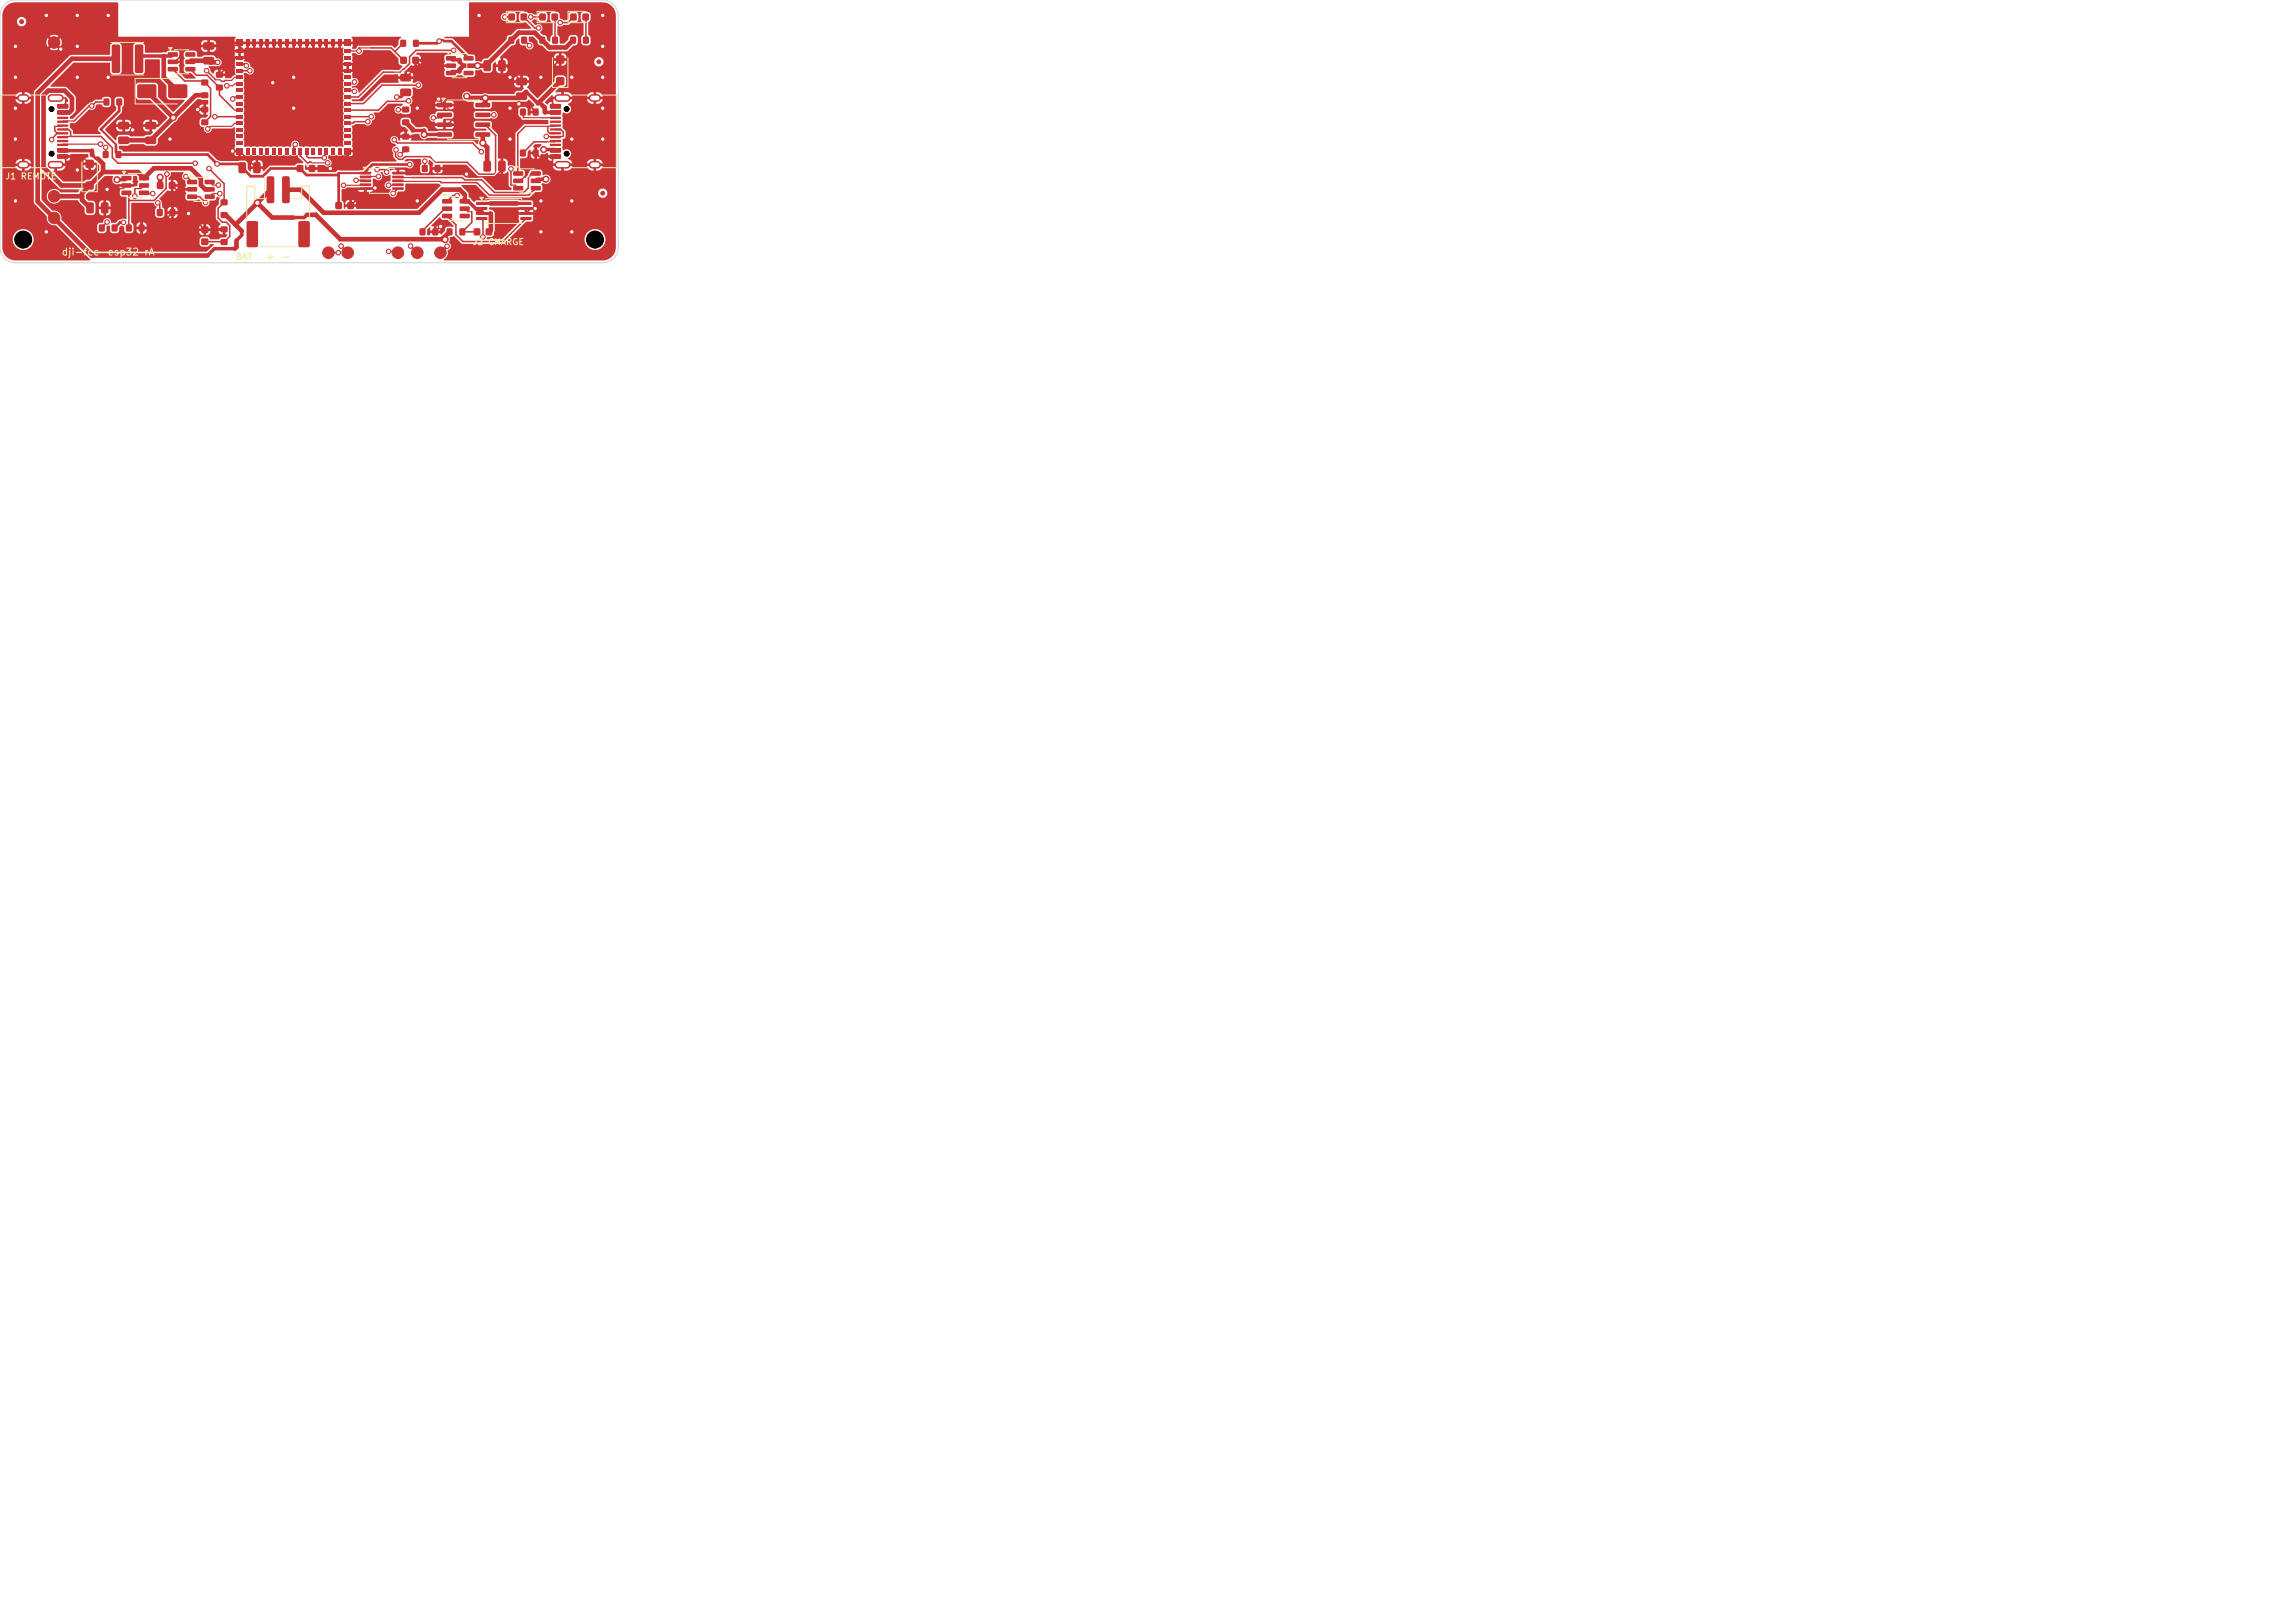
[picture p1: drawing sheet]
<svg xmlns="http://www.w3.org/2000/svg" width="297mm" height="210mm" viewBox="0 0 297 210" stroke-linecap="round" stroke-linejoin="round" font-family="sans-serif">
<defs><g id="words">
<text font-size="1" fill="#f2eda1" x="34.3" y="34">+ -</text>
<text font-size=".9" fill="#f2eda1" x="7.9" y="33.3">dji-fcc-esp32 rA</text>
<g font-size=".8" fill="#f2eda1">
<text x=".6" y="23.4">J1 REMOTE</text>
<text x="30.5" y="33.8">BAT</text>
<text x="61.1" y="31.9">J2 CHARGE</text>
</g>
</g></defs>
<g fill="#c83434">
<path d="M43.4 26.2l.2-.1 .6 .1 .1 .2-.1 .6-.2 .1-.6-.1v-.1z"/>
<path d="M45 26.2l.1-.1 .7 .1v.2v.6l-.2 .1-.6-.1-.1-.1z"/>
<path d="M57.8 29.6h.7v.8h-.7z"/>
<path d="M59.5 29.6h.7v.8h-.7z"/>
</g>
<circle cx="54" cy="32.7" r=".75" fill="#c83434" stroke="#c83434" stroke-width=".13"/>
<g fill="#c83434">
<path d="M24.2 23.3h1.2l.1 .1v.4l-.1 .1-1.1-.1-.1-.1z"/>
<path d="M24.2 24.2h1.2l.1 .2v.3l-.1 .1h-1.1l-.1-.1z"/>
<path d="M24.2 25.2h1.2l.1 .1v.4l-.1 .1-1.1-.1-.1-.1z"/>
<path d="M26.5 25.2h1.2l.1 .1v.4l-.1 .1-1.1-.1-.1-.1z"/>
<path d="M26.5 24.2h1.2l.1 .2v.3l-.1 .1h-1.1l-.1-.1z"/>
<path d="M26.5 23.3h1.2l.1 .1v.4l-.1 .1-1.1-.1-.1-.1z"/>
<path d="M26.1 12h.8v.7h-.8z"/>
<path d="M26.1 10.3h.8v.7h-.8z"/>
<path d="M34.6 22.9l.7-.1 .2 .2v3.1l-.2 .2h-.6l-.2-.2v-3z"/>
<path d="M36.6 22.9l.6-.1 .3 .2v3.1l-.2 .2h-.6l-.2-.2v-3z"/>
<path d="M32 28.7l1.1-.1 .3 .2v3l-.2 .2h-1.1l-.2-.2v-2.9z"/>
<path d="M38.7 28.7l1.1-.1 .3 .2v3l-.2 .2h-1l-.3-.2v-2.9z"/>
<path d="M26.1 15.5h.8v.7h-.8z"/>
<path d="M26.1 13.8h.8v.7h-.8z"/>
<path d="M16.3 29.1h.7v.8h-.7z"/>
<path d="M18 29.1h.7v.8h-.7z"/>
<path d="M28.6 27.5h.8v.7h-.8z"/>
<path d="M28.6 25.8h.8v.7h-.8z"/>
<path d="M69.8 1.8h.8v.8h-.8z"/>
<path d="M71.4 1.8h.8v.8h-.8z"/>
<path d="M13.3 19.6h.7v.8h-.7z"/>
<path d="M15 19.6h.7v.8h-.7z"/>
<path d="M12.8 29.1h.7v.8h-.7z"/>
<path d="M14.5 29.1h.7v.8h-.7z"/>
<path d="M57.7 7.3h1.2l.1 .1v.4l-.1 .1-1.1-.1-.1-.1z"/>
<path d="M57.7 8.2h1.2l.1 .2v.3l-.1 .1h-1.1l-.1-.1z"/>
<path d="M57.7 9.2h1.2l.1 .1v.4l-.1 .1-1.1-.1-.1-.1z"/>
<path d="M60 9.2h1.2l.1 .1v.4l-.2 .1-1-.1-.1-.1z"/>
<path d="M60 7.3h1.2l.1 .1v.4l-.2 .1-1-.1-.1-.1z"/>
</g>
<circle cx="7" cy="5.5" r=".75" fill="#c83434" stroke="#c83434" stroke-width=".13"/>
<g fill="#c83434">
<path d="M51.8 5.2h.7v.8h-.7z"/>
<path d="M53.5 5.2h.7v.8h-.7z"/>
<path d="M26.1 30.9l.1-.1 .7 .1 .1 .2-.1 .6h-.2h-.6l-.1-.2z"/>
<path d="M26.1 29.3h.1h.7l.1 .2-.1 .6-.2 .1-.6-.1-.1-.1z"/>
</g>
<circle cx="77.5" cy="8" r=".25" fill="#c83434" stroke="#c83434" stroke-width=".13"/>
<g fill="#c83434">
<path d="M15.3 17.7h.2h1.1l.1 .2v.6l-.2 .2-1.1-.1-.1-.2z"/>
<path d="M15.3 15.8h.2h1.1l.1 .2v.6l-.2 .2-1.1-.1-.1-.2z"/>
</g>
<g fill="#c83434" stroke="#c83434" stroke-width=".13">
<circle cx="78" cy="25" r=".25"/>
<circle cx="7" cy="28.2" r=".75"/>
</g>
<g fill="#c83434">
<path d="M28 11h.8v.7h-.8z"/>
<path d="M28 9.3h.8v.7h-.8z"/>
<path d="M7.4 13.5h1.3l.1 .1v.4l-.1 .1-1.2-.1-.1-.1z"/>
<path d="M7.4 14.3h1.3l.1 .1v.4l-.1 .1-1.2-.1-.1-.1z"/>
<path d="M7.4 15.6h1.4v.2v.1h-1.3z"/>
<path d="M7.4 16.6h1.4v.2v.1h-1.3z"/>
<path d="M7.4 17.1h1.4v.2v.1h-1.3z"/>
<path d="M7.4 18.1h1.4v.2v.1h-1.3z"/>
<path d="M7.4 19.2h1.3l.1 .1v.4l-.1 .1-1.2-.1-.1-.1z"/>
<path d="M7.4 20h1.3l.1 .1v.4l-.1 .1-1.2-.1-.1-.1z"/>
<path d="M7.4 18.6h1.4v.2v.1h-1.3z"/>
<path d="M7.4 17.6h1.4v.2v.1h-1.3z"/>
<path d="M7.4 16.1h1.4v.2v.1h-1.3z"/>
<path d="M7.4 15.1h1.4v.2v.1h-1.3z"/>
</g>
<path d="M2.7 12.7h.6M6.7 12.7h1M2.7 21.3h.6M6.7 21.3h1" fill="none" stroke="#c83434" stroke-width="1"/>
<g fill="#c83434">
<path d="M73.8 1.8h.8v.8h-.8z"/>
<path d="M75.4 1.8h.8v.8h-.8z"/>
<path d="M13.4 12.8h.7v.8h-.7z"/>
<path d="M15.1 12.8h.7v.8h-.7z"/>
<path d="M52.1 19h.8v.7h-.8z"/>
<path d="M52.1 17.3h.8v.7h-.8z"/>
<path d="M14.5 5.8h.8l.2 .1 .1 3.3-.2 .2-.7 .1-.2-.2v-3.3z"/>
<path d="M17.5 5.8h.8l.2 .1v3.3l-.1 .2-.7 .1-.2-.2-.1-3.3z"/>
<path d="M51.8 7.4l.2-.1 .6 .1 .1 .2-.1 .6-.2 .1-.6-.1v-.1z"/>
<path d="M53.4 7.4l.2-.1 .6 .1v.2v.6l-.2 .1-.6-.1-.1-.1z"/>
<path d="M62.6 7.8h.7l.2 .1 .1 1.1-.2 .2h-.6l-.2-.1-.1-1.1z"/>
<path d="M64.5 7.8h.7l.2 .1v1.1l-.1 .2h-.6l-.2-.1-.1-1.1z"/>
<path d="M54.3 29.6h.7v.8h-.7z"/>
<path d="M56 29.6h.7v.8h-.7z"/>
</g>
<circle cx="45" cy="32.7" r=".75" fill="#c83434" stroke="#c83434" stroke-width=".13"/>
<g fill="#c83434">
<path d="M20.3 27.1h.7v.8h-.7z"/>
<path d="M22 27.1h.7v.8h-.7z"/>
<path d="M21.7 6.8h1.2l.1 .1v.4l-.1 .1-1.1-.1-.1-.1z"/>
<path d="M21.7 7.7h1.2l.1 .2v.3l-.1 .1h-1.1l-.1-.1z"/>
<path d="M21.7 8.7h1.2l.1 .1v.4l-.1 .1-1.1-.1-.1-.1z"/>
<path d="M24 8.7h1.2l.1 .1v.4l-.1 .1-1.1-.1-.1-.1z"/>
<path d="M24 7.7h1.2l.1 .2v.3l-.1 .1h-1.1l-.1-.1z"/>
<path d="M24 6.8h1.2l.1 .1v.4l-.1 .1-1.1-.1-.1-.1z"/>
<path d="M61.6 26.2l1.4-.1 .1 .4h-1.4z"/>
<path d="M61.6 26.8h1.4l.1 .3-1.4 .1z"/>
<path d="M61.6 27.5l1.4-.1 .1 .4h-1.4z"/>
<path d="M61.6 28.1h1.4l.1 .3-1.4 .1z"/>
<path d="M67.4 28.1h1.3l.1 .3-1.4 .1z"/>
<path d="M67.4 27.5l1.3-.1 .1 .4h-1.4z"/>
<path d="M67.4 26.8h1.3l.1 .3-1.4 .1z"/>
<path d="M67.4 26.2l1.3-.1 .1 .4h-1.4z"/>
<path d="M57.2 25.8h1.2l.1 .1v.4l-.1 .1-1.1-.1-.1-.1z"/>
<path d="M57.2 26.7h1.2l.1 .2v.3l-.1 .1h-1.1l-.1-.1z"/>
<path d="M57.2 27.7h1.2l.1 .1v.4l-.1 .1-1.1-.1-.1-.1z"/>
<path d="M59.5 27.7h1.2l.1 .1v.4l-.2 .1-1-.1-.1-.1z"/>
<path d="M59.5 26.7h1.2l.1 .2v.3l-.2 .1h-1l-.1-.1z"/>
<path d="M59.5 25.8h1.2l.1 .1v.4l-.2 .1-1-.1-.1-.1z"/>
<path d="M17.8 11l.2-.1h2l.2 .1v.2v1.4l-.2 .1h-2l-.2-.1-.1-.1z"/>
<path d="M21.8 11l.2-.1h2l.2 .1v.2v1.4l-.2 .1h-2l-.2-.1-.1-.1z"/>
</g>
<g fill="#c83434" stroke="#c83434" stroke-width=".13">
<circle cx="51.5" cy="32.7" r=".75"/>
<circle cx="57" cy="32.7" r=".75"/>
</g>
<g fill="#c83434">
<path d="M61.3 29.6l.2-.1 .6 .1 .1 .2-.1 .6-.2 .1-.6-.1v-.1z"/>
<path d="M62.9 29.6l.1-.1 .7 .1v.2v.6l-.2 .1-.6-.1-.1-.1z"/>
<path d="M54.6 21.4h.7v.8h-.7z"/>
<path d="M56.3 21.4h.7v.8h-.7z"/>
<path d="M30.9 21h.7l.2 .1v1.1l-.1 .2h-.6l-.2-.1-.1-1.1z"/>
<path d="M32.8 21h.7l.2 .1v1.1l-.1 .2h-.6l-.2-.1v-1.1z"/>
<path d="M66.4 22.2h1.2l.1 .1v.4l-.1 .1-1.1-.1-.1-.1z"/>
<path d="M66.4 23.1h1.2l.1 .2v.3l-.1 .1h-1.1l-.1-.1z"/>
<path d="M66.4 24.1h1.2l.1 .1v.4l-.1 .1-1.1-.1-.1-.1z"/>
<path d="M68.7 24.1h1.2l.1 .1v.4l-.2 .1-1-.1-.1-.1z"/>
<path d="M68.7 23.1h1.2l.1 .2v.3l-.2 .1h-1l-.1-.1z"/>
<path d="M68.7 22.2h1.2l.1 .1v.4l-.2 .1-1-.1-.1-.1z"/>
<path d="M71.2 20h1.3l.1 .1v.4l-.1 .1-1.2-.1-.1-.1z"/>
<path d="M71.2 19.2h1.3l.1 .1v.4l-.1 .1-1.2-.1-.1-.1z"/>
<path d="M71.2 18.1h1.3l.1 .2-.1 .1h-1.3z"/>
<path d="M71.2 17.1h1.3l.1 .2-.1 .1h-1.3z"/>
<path d="M71.2 16.6h1.3l.1 .2-.1 .1h-1.3z"/>
<path d="M71.2 15.6h1.3l.1 .2-.1 .1h-1.3z"/>
<path d="M71.2 14.3h1.3l.1 .1v.4l-.1 .1-1.2-.1-.1-.1z"/>
<path d="M71.2 13.5h1.3l.1 .1v.4l-.1 .1-1.2-.1-.1-.1z"/>
<path d="M71.2 15.1h1.3l.1 .2-.1 .1h-1.3z"/>
<path d="M71.2 16.1h1.3l.1 .2-.1 .1h-1.3z"/>
<path d="M71.2 17.6h1.3l.1 .2-.1 .1h-1.3z"/>
<path d="M71.2 18.6h1.3l.1 .2-.1 .1h-1.3z"/>
</g>
<path d="M72.3 12.7h1M76.7 12.7h.6M72.3 21.3h1M76.7 21.3h.6" fill="none" stroke="#c83434" stroke-width="1"/>
<g fill="#c83434">
<path d="M56.6 13.3h1.8l.1 .1v.4l-.1 .1h-1.8l-.1-.2z"/>
<path d="M56.6 14.6h1.8l.1 .1v.4l-.1 .1h-1.8l-.1-.2z"/>
<path d="M56.6 15.9l1.8-.1 .1 .2v.3l-.1 .1h-1.8l-.1-.1z"/>
<path d="M56.6 17.1h1.8l.1 .2v.3l-.1 .1h-1.8l-.1-.1z"/>
<path d="M61.5 17.1h1.9v.2v.3l-.1 .1h-1.7l-.1-.1z"/>
<path d="M61.5 15.9l1.9-.1v.2v.3l-.1 .1h-1.7l-.1-.1z"/>
<path d="M61.5 14.6h1.9v.1v.4l-.1 .1h-1.7l-.1-.2z"/>
<path d="M61.5 13.3h1.9v.1v.4l-.1 .1h-1.7l-.1-.2z"/>
<path d="M58.8 13.9h2.4v3.3h-2.4z"/>
<path d="M18.8 17.7h.2h1.1l.1 .2v.6l-.2 .2-1.1-.1-.1-.2z"/>
<path d="M18.8 15.8h.2h1.1l.1 .2v.6l-.2 .2-1.1-.1-.1-.2z"/>
<path d="M11.1 23.5h.2h.8v.2v.8l-.2 .1-.8-.1-.1-.2z"/>
<path d="M11.1 20.7h.2h.8v.2v.8l-.2 .1-.8-.1-.1-.2z"/>
<path d="M20.3 23.6l.2-.1 .6 .1 .1 .2-.1 .6-.2 .1-.6-.1v-.1z"/>
<path d="M21.9 23.6l.2-.1 .6 .1v.2v.6l-.2 .1-.6-.1-.1-.1z"/>
<path d="M66.8 12h.2h1.1l.1 .2v.6l-.2 .2-1.1-.1-.1-.2z"/>
<path d="M66.8 10.1h.2h1.1l.1 .2v.6l-.2 .2-1.1-.1-.1-.2z"/>
<path d="M62.6 20.8h.7l.2 .1 .1 1.1-.2 .2h-.6l-.2-.1-.1-1.1z"/>
<path d="M64.5 20.8h.7l.2 .1v1.1l-.1 .2h-.6l-.2-.1-.1-1.1z"/>
<path d="M11.2 26.2h.7l.2 .1v1.1l-.1 .2h-.6l-.2-.1-.1-1.1z"/>
<path d="M13.1 26.2h.7l.2 .1v1.1l-.1 .2h-.6l-.2-.1v-1.1z"/>
<path d="M52.1 15.5h.8v.7h-.8z"/>
<path d="M52.1 13.8h.8v.7h-.8z"/>
<path d="M65.8 4.8h.7v.8h-.7z"/>
<path d="M67.5 4.8h.7v.8h-.7z"/>
</g>
<circle cx="7" cy="25.4" r=".75" fill="#c83434" stroke="#c83434" stroke-width=".13"/>
<g fill="#c83434">
<path d="M65.8 1.8h.8v.8h-.8z"/>
<path d="M67.4 1.8h.8v.8h-.8z"/>
<path d="M28.6 31h.8v.7h-.8z"/>
<path d="M28.6 29.3h.8v.7h-.8z"/>
<path d="M30.6 6.4h.8v.4h-.8z"/>
<path d="M30.6 7.3h.8v.4h-.8z"/>
<path d="M30.6 8.1h.8v.4h-.8z"/>
<path d="M30.6 9h.8v.4h-.8z"/>
<path d="M30.6 9.8h.8v.4h-.8z"/>
<path d="M30.6 10.7h.8v.4h-.8z"/>
<path d="M30.6 11.5h.8v.4h-.8z"/>
<path d="M30.6 12.4h.8v.4h-.8z"/>
<path d="M30.6 13.2h.8v.4h-.8z"/>
<path d="M30.6 14.1h.8v.4h-.8z"/>
<path d="M30.6 14.9h.8v.4h-.8z"/>
<path d="M30.6 15.8h.8v.4h-.8z"/>
<path d="M30.6 16.6h.8v.4h-.8z"/>
<path d="M30.6 17.5h.8v.4h-.8z"/>
<path d="M30.6 18.3h.8v.4h-.8z"/>
<path d="M31.8 19.2h.4v.8h-.4z"/>
<path d="M32.7 19.2h.4v.8h-.4z"/>
<path d="M33.5 19.2h.4v.8h-.4z"/>
<path d="M34.4 19.2h.4v.8h-.4z"/>
<path d="M35.3 19.2h.3v.8h-.3z"/>
<path d="M36.1 19.2h.4v.8h-.4z"/>
<path d="M36.9 19.2h.4v.8h-.4z"/>
<path d="M37.8 19.2h.4v.8h-.4z"/>
<path d="M38.6 19.2h.4v.8h-.4z"/>
<path d="M39.5 19.2h.4v.8h-.4z"/>
<path d="M40.4 19.2h.3v.8h-.3z"/>
<path d="M41.2 19.2h.4v.8h-.4z"/>
<path d="M42 19.2h.4v.8h-.4z"/>
<path d="M42.9 19.2h.4v.8h-.4z"/>
<path d="M43.8 19.2h.4v.8h-.4z"/>
<path d="M44.6 18.3h.8v.4h-.8z"/>
<path d="M44.6 17.5h.8v.4h-.8z"/>
<path d="M44.6 16.6h.8v.4h-.8z"/>
<path d="M44.6 15.8h.8v.4h-.8z"/>
<path d="M44.6 14.9h.8v.4h-.8z"/>
<path d="M44.6 14.1h.8v.4h-.8z"/>
<path d="M44.6 13.2h.8v.4h-.8z"/>
<path d="M44.6 12.4h.8v.4h-.8z"/>
<path d="M44.6 11.5h.8v.4h-.8z"/>
<path d="M44.6 10.7h.8v.4h-.8z"/>
<path d="M44.6 9.8h.8v.4h-.8z"/>
<path d="M44.6 9h.8v.4h-.8z"/>
<path d="M44.6 8.1h.8v.4h-.8z"/>
<path d="M44.6 7.3h.8v.4h-.8z"/>
<path d="M44.6 6.4h.8v.4h-.8z"/>
<path d="M43.8 5.2h.4v.8h-.4z"/>
<path d="M42.9 5.2h.4v.8h-.4z"/>
<path d="M42 5.2h.4v.8h-.4z"/>
<path d="M41.2 5.2h.4v.8h-.4z"/>
<path d="M40.4 5.2h.3v.8h-.3z"/>
<path d="M39.5 5.2h.4v.8h-.4z"/>
<path d="M38.6 5.2h.4v.8h-.4z"/>
<path d="M37.8 5.2h.4v.8h-.4z"/>
<path d="M36.9 5.2h.4v.8h-.4z"/>
<path d="M36.1 5.2h.4v.8h-.4z"/>
<path d="M35.3 5.2h.3v.8h-.3z"/>
<path d="M34.4 5.2h.4v.8h-.4z"/>
<path d="M33.5 5.2h.4v.8h-.4z"/>
<path d="M32.7 5.2h.4v.8h-.4z"/>
<path d="M31.8 5.2h.4v.8h-.4z"/>
<path d="M35.7 10.7l.4-.4h.8v1.2h-1.2z"/>
<path d="M35.7 12h1.2v1.2h-1.2z"/>
<path d="M35.7 13.6h1.2v1.2h-1.2z"/>
<path d="M37.4 10.3h1.2v1.2h-1.2z"/>
<path d="M37.4 12h1.2v1.2h-1.2z"/>
<path d="M37.4 13.6h1.2v1.2h-1.2z"/>
<path d="M39 10.3h1.3v1.2h-1.3z"/>
<path d="M39 12h1.3v1.2h-1.3z"/>
<path d="M39 13.6h1.3v1.2h-1.3z"/>
<path d="M30.6 5.2h.8v.8h-.8z"/>
<path d="M30.6 19.2h.8v.8h-.8z"/>
<path d="M44.6 19.2h.8v.8h-.8z"/>
<path d="M44.6 5.2h.8v.8h-.8z"/>
<path d="M67.3 19.4h.7v.8h-.7z"/>
<path d="M69 19.4h.7v.8h-.7z"/>
<path d="M46.6 22.3l1.4-.1v.3v.1h-1.4l-.1-.1z"/>
<path d="M46.6 22.8l1.4-.1v.3v.1h-1.4l-.1-.1z"/>
<path d="M46.6 23.3l1.4-.1v.3v.1h-1.4l-.1-.1z"/>
<path d="M46.6 23.8l1.4-.1v.3v.1h-1.4l-.1-.1z"/>
<path d="M46.6 24.3l1.4-.1v.3v.1h-1.4l-.1-.1z"/>
<path d="M50.8 24.3l1.4-.1v.3v.1h-1.4l-.1-.1z"/>
<path d="M50.8 23.8l1.4-.1v.3v.1h-1.4l-.1-.1z"/>
<path d="M50.8 23.3l1.4-.1v.3v.1h-1.4l-.1-.1z"/>
<path d="M50.8 22.8l1.4-.1v.3v.1h-1.4l-.1-.1z"/>
<path d="M50.8 22.3l1.4-.1v.3v.1h-1.4l-.1-.1z"/>
<path d="M69.8 4.8h.7v.8h-.7z"/>
<path d="M71.5 4.8h.7v.8h-.7z"/>
</g>
<circle cx="42.5" cy="32.7" r=".75" fill="#c83434" stroke="#c83434" stroke-width=".13"/>
<g fill="#c83434">
<path d="M15.7 22.8h1.2l.1 .1v.4l-.1 .1-1.1-.1-.1-.1z"/>
<path d="M15.7 23.7h1.2l.1 .2v.3l-.1 .1h-1.1l-.1-.1z"/>
<path d="M15.7 24.7h1.2l.1 .1v.4l-.1 .1-1.1-.1-.1-.1z"/>
<path d="M18 24.7h1.2l.1 .1v.4l-.2 .1-1-.1-.1-.1z"/>
<path d="M18 23.7h1.2l.1 .2v.3l-.2 .1h-1l-.1-.1z"/>
<path d="M18 22.8h1.2l.1 .1v.4l-.2 .1-1-.1-.1-.1z"/>
<path d="M67.3 14.1h.7v.8h-.7z"/>
<path d="M69 14.1h.7v.8h-.7z"/>
<path d="M73.8 4.8h.7v.8h-.7z"/>
<path d="M75.5 4.8h.7v.8h-.7z"/>
<path d="M51.8 11.5h.2h1.1l.1 .2v.6l-.2 .2-1.1-.1-.1-.2z"/>
<path d="M51.8 9.6h.2h1.1l.1 .2v.6l-.2 .2-1.1-.1-.1-.2z"/>
<path d="M72 10h.2h.8v.2v.8l-.2 .1-.8-.1-.1-.2z"/>
<path d="M72 7.2h.2h.8v.2v.8l-.2 .1-.8-.1-.1-.2z"/>
<path d="M38.4 21.4l.2-.1 .6 .1 .1 .2-.1 .6-.2 .1-.6-.1v-.1z"/>
<path d="M40 21.4l.2-.1 .6 .1v.2v.6l-.2 .1-.6-.1-.1-.1z"/>
<path d="M26.3 7.4h.2h1.1l.1 .2v.6l-.2 .2-1.1-.1-.1-.2z"/>
<path d="M26.3 5.5h.2h1.1l.1 .2v.6l-.2 .2-1.1-.1-.1-.2z"/>
</g>
<g fill="#c83434" stroke="#c83434" stroke-width=".13">
<circle cx="2.8" cy="2.8" r=".25"/>
<circle cx="51.3" cy="12.6" r=".3"/>
<circle cx="31.9" cy="8.5" r=".3"/>
<circle cx="16" cy="28.8" r=".3"/>
<circle cx="28.1" cy="21.2" r=".3"/>
<circle cx="57.9" cy="31.9" r=".3"/>
<circle cx="56.8" cy="5.3" r=".3"/>
<circle cx="53" cy="21.3" r=".3"/>
<circle cx="70" cy="30" r=".3"/>
<circle cx="66" cy="10" r=".3"/>
<circle cx="48.5" cy="24.3" r=".3"/>
<circle cx="6" cy="2" r=".3"/>
<circle cx="70" cy="26" r=".3"/>
<circle cx="17.2" cy="16.8" r=".3"/>
<circle cx="42.8" cy="21.8" r=".3"/>
<circle cx="22" cy="18" r=".3"/>
<circle cx="30.1" cy="19.6" r=".3"/>
<circle cx="56.7" cy="12.8" r=".3"/>
<circle cx="78" cy="14" r=".3"/>
<circle cx="66" cy="18" r=".3"/>
<circle cx="2" cy="10" r=".3"/>
<circle cx="2" cy="18" r=".3"/>
<circle cx="24.4" cy="27.6" r=".3"/>
<circle cx="10" cy="6" r=".3"/>
<circle cx="74" cy="18" r=".3"/>
<circle cx="60.4" cy="22.5" r=".3"/>
<circle cx="35.3" cy="10.7" r=".3"/>
<circle cx="10" cy="2" r=".3"/>
<circle cx="67.1" cy="13.4" r=".3"/>
<circle cx="78" cy="2" r=".3"/>
<circle cx="69.3" cy="27" r=".3"/>
<circle cx="6" cy="30" r=".3"/>
<circle cx="14" cy="2" r=".3"/>
<circle cx="25.6" cy="14.2" r=".3"/>
<circle cx="14" cy="10" r=".3"/>
<circle cx="2" cy="26" r=".3"/>
<circle cx="2" cy="6" r=".3"/>
<circle cx="10" cy="22" r=".3"/>
<circle cx="62" cy="2" r=".3"/>
<circle cx="66" cy="14" r=".3"/>
<circle cx="57" cy="29.3" r=".3"/>
<circle cx="7.9" cy="6.4" r=".3"/>
<circle cx="38" cy="10" r=".3"/>
<circle cx="13.9" cy="24.5" r=".3"/>
<circle cx="10" cy="10" r=".3"/>
<circle cx="2" cy="14" r=".3"/>
<circle cx="74" cy="10" r=".3"/>
<circle cx="54" cy="26" r=".3"/>
<circle cx="54" cy="14" r=".3"/>
<circle cx="38" cy="14" r=".3"/>
<circle cx="74" cy="30" r=".3"/>
<circle cx="74" cy="26" r=".3"/>
<circle cx="78" cy="10" r=".3"/>
<circle cx="78" cy="18" r=".3"/>
<circle cx="70" cy="10" r=".3"/>
<circle cx="78" cy="6" r=".3"/>
<circle cx="28.2" cy="8.1" r=".3"/>
<circle cx="62.5" cy="18.5" r=".4"/>
<circle cx="33.3" cy="26.2" r=".4"/>
<circle cx="61.8" cy="8.5" r=".4"/>
<circle cx="57.6" cy="31" r=".4"/>
<circle cx="53.1" cy="31.8" r=".3"/>
<circle cx="45.9" cy="10.6" r=".3"/>
<circle cx="24.1" cy="22.8" r=".3"/>
<circle cx="25.3" cy="21.1" r=".3"/>
<circle cx="26.6" cy="26.2" r=".3"/>
<circle cx="6.7" cy="18.1" r=".3"/>
<circle cx="50.9" cy="25" r=".3"/>
<circle cx="28.5" cy="25.1" r=".3"/>
<circle cx="50.3" cy="24" r=".3"/>
<circle cx="28.3" cy="24" r=".3"/>
<circle cx="15.1" cy="23.2" r=".4"/>
<circle cx="22.4" cy="15.2" r=".4"/>
<circle cx="20.7" cy="22.9" r=".4"/>
<circle cx="27.8" cy="15.1" r=".3"/>
<circle cx="21.6" cy="22.5" r=".3"/>
<circle cx="27" cy="21.8" r=".3"/>
<circle cx="30.1" cy="12.8" r=".3"/>
<circle cx="68.7" cy="2.2" r=".3"/>
<circle cx="54.1" cy="11" r=".3"/>
<circle cx="29.4" cy="11.1" r=".3"/>
<circle cx="13.7" cy="19.1" r=".3"/>
<circle cx="13" cy="18.7" r=".3"/>
<circle cx="19.8" cy="25" r=".3"/>
<circle cx="13.9" cy="28.7" r=".3"/>
<circle cx="26.9" cy="16.7" r=".3"/>
<circle cx="46.5" cy="6.6" r=".3"/>
<circle cx="43.8" cy="32.7" r=".3"/>
<circle cx="26.7" cy="9.1" r=".3"/>
<circle cx="11.9" cy="13.7" r=".3"/>
<circle cx="52.9" cy="13" r=".3"/>
<circle cx="72.5" cy="2.9" r=".3"/>
<circle cx="51.5" cy="14.2" r=".3"/>
<circle cx="42" cy="20.4" r=".3"/>
<circle cx="49" cy="22.8" r=".3"/>
<circle cx="51.8" cy="20" r=".3"/>
<circle cx="32.3" cy="9.2" r=".3"/>
<circle cx="44.1" cy="31.8" r=".3"/>
<circle cx="17.4" cy="25.4" r=".3"/>
<circle cx="20.4" cy="26.2" r=".3"/>
<circle cx="62.5" cy="30.7" r=".3"/>
<circle cx="59.2" cy="25.3" r=".3"/>
<circle cx="50" cy="22.3" r=".3"/>
<circle cx="45.9" cy="11.8" r=".3"/>
<circle cx="48.8" cy="21.9" r=".3"/>
<circle cx="50.3" cy="32.5" r=".3"/>
<circle cx="56.1" cy="15.2" r=".3"/>
<circle cx="55" cy="20.9" r=".3"/>
<circle cx="70.7" cy="17.7" r=".3"/>
<circle cx="66.1" cy="21.9" r=".3"/>
<circle cx="70.4" cy="19.4" r=".4"/>
<circle cx="60.4" cy="12.4" r=".4"/>
<circle cx="70.6" cy="23.2" r=".4"/>
<circle cx="62.8" cy="12.7" r=".4"/>
<circle cx="54.9" cy="17.4" r=".4"/>
<circle cx="47.6" cy="15.7" r=".3"/>
<circle cx="51.3" cy="19.4" r=".3"/>
<circle cx="62.3" cy="19.6" r=".3"/>
<circle cx="63.9" cy="14.9" r=".3"/>
<circle cx="51" cy="18.1" r=".3"/>
<circle cx="48" cy="15.1" r=".3"/>
<circle cx="68.5" cy="5.9" r=".3"/>
<circle cx="69.7" cy="3.6" r=".3"/>
<circle cx="58.7" cy="6.5" r=".3"/>
<circle cx="65.3" cy="2.2" r=".3"/>
<circle cx="44.5" cy="24" r=".3"/>
<circle cx="38.2" cy="18.7" r=".3"/>
<circle cx="42.4" cy="21.1" r=".3"/>
<circle cx="46.1" cy="23.3" r=".3"/>
</g>
<path d="M15 18.8v.9l.3 .3h11.6l1.2 1.2h2.8l1.6 1.6h1.5l1-1h3.8l.9 .8h4.1M15.4 13.2v1.2l-2.4 2.3M52.5 12l-.6 .6h-.6M57 5.2l-.4 .4h-2.8M57.5 5.3h.9l2.2 2.3M16 28.8h-.5l-.7 .7M43.8 22.4v4.2M53 21.3h-4.8l-.9 .9M57.8 31.9l-.8 .8M57.8 31.9h.1" fill="none" stroke="#c83434" stroke-width=".35"/>
<path d="M13 16.7l2 2v.1M31 8.3h.7l.2 .2M57 5.2h.3l.2 .1M47.3 22.2v.2h-3.5" fill="none" stroke="#c83434" stroke-width=".26"/>
<g fill="none" stroke="#c83434" stroke-width=".2">
<path d="M7 5.5l.9 .9M7.1 16.3v.6l.3 .4M7.2 12.7h1.3v.7l-.4 .4M7.4 17.3l-.7 .8M7.4 17.3h.7M8.1 16.8h.8l.2 .2v.7h4l1.4 1.4v1.3l.8 .7h10M13.7 19.1v.9M13.8 13.2h-1.4l-.5 .5h-.4l-1.9 2M16 16.3h3.5M17.2 16.3v.5M22.4 9l1.5 1.5h2.4l1 .9v3.7l-.8 .7M24.6 9l.8 .7h1.4l1.6 1.6"/>
<path d="M25.6 14.2h.9M26.7 9.1l1.2 1.2M27.2 16.3l-.3 .4M27.8 15.1h3.2M27.9 10.3h.1M28.4 11.3h.1M28.4 11.3v1l1.7 1.7M29.1 10.4l-.1 .1h-.3M30.1 19.6h.9l2.1 2.1h.1M30.3 15.1h.1M31 5.9l-6.5 .1-1.2 1.1v.2l-.7 .7h-.2M31 9.2h1.3"/>
<path d="M31 6.6h.7M31.7 6.6v.9h-1.4v.2l-1.9 2M36.3 12.6h3.3M36.3 10.9v3.3h3.3M38.2 18.7l-.2 .2v.7M38.8 19.6v.6l1 .9M39.6 9.5v1.4h-4.1l-.2-.2M39.7 19.6v.6l.2 .2h2.1M42.2 5.6v1.4l2.2 2.2M45 5.6h-14v.6h.3l.4 .4M45 8.3h.7v.9h-.7M45 15.1h3"/>
<path d="M45 11.7h.7l.2 .1M46.5 6.2v.4M47.6 15.7h-1.7l-.2 .3h-.7M48 6.2h2.6l1.6 1.6M50.9 9.3h-1.3l-3.2 3.3h-1.4M51 18.1l.4 .4h9.8l1.1 1.1M51.3 19.4l-.1 .8 .4 .4h.5l.3-.3h3.2l.2 .2M52.2 5.6l-1.1 1.1M52.5 17.7l-.1-.2h-4.7l-2 2.1h-.7v.6h-.7l-1.5 1.6M52.5 14.2h-1M52.5 19.3l-.7 .7M52.9 13l-.1 .1h-2.7l-1.1 1.2h-4"/>
<path d="M53.8 7.8l.7 .7h3.9M54.1 11h-4.7l-2.4 2.4h-1.4M54.3 8.3l-1.8 1.8h1.5l3.5 3.5M57.5 14.9l-.4 .3h-1M58.7 6.5h-4.9l-.8 .9v.8l-.7 .7h-.1M60 14.3v1.2h-1.5l-.6 .6h-.4M62.5 16.1h.3l1.3 1.4v4.6M62.5 14.9h1.4M65.3 2.2h.9M65.4 8.5l2.1 2.1h-8.5l-2.3 2.2M67.3 13.3l-.2 .1M67.7 14.5v.7"/>
<path d="M67.8 2.2l1.4 1.4h.5M67.8 5.2l.7 .7M68 16.3l-1 1 .1 5.2M68.7 2.2h1.5M68.9 14l.4 .5M69.3 19.8l.5 .5h2.1l-.4 .3v.7M70.8 18.3h-1.7l-1.4 1.5M70.9 16.3v.7l.2 .3h.8M71.8 2.2v3M71.9 16.8h.7l.3 .3v.6M72.5 7.7l-.8 .8h-6.8M72.8 12.7h-1.3v.7l.4 .4"/>
<path d="M74.2 2.2l-.7 .7h-1M75.8 2.2v3M11.6 21.2l-.9-.9h-2.6l.4 .3v.7h-1.3M13.9 28.7l-.7 .8M14 24.4l-.5 .4v2.1M16.4 25l.3 .3v4.2M17.5 24.4l-.1 .1v.9M18.6 25h.1h1.1M20.4 26.2l.3 .3v1M21.6 22.5l-.1 .1v1.8l-1.6 1.5h-3.2M22.3 24l.6 .6M22.3 27.5l-2 2h-2"/>
<path d="M22.3 27.5l.2 .1h1.9M24.1 22.8l.8 .8M24.1 22.8h.1M24.4 27.6h.1M24.4 27.6l2.1 2.1h2.5M24.9 24.5h-1.9l-.7 .7v2.3M24.9 25.5h.9l.8 .7M27 21.8l2 2v2.4l-.8 .7v1.3l.6 .6h.5l.4 .4v1.4l-.7 .7h-2.5M40.2 20.9l-.1 .1M40.4 21.8h2.4M42.5 32.7h1.3M42.8 21.8h.1"/>
<path d="M44.1 31.8l.9 .9M47.3 24.4v.3l-1.9 1.9M48.8 21.9h.9l.3 .4M50.3 32.5h.1M50.3 32.5h1l.2 .2M51.5 22.4h1.7l.2 .1h7M51.5 24.4l-.6 .6M53.1 31.8l.9 .9M53.3 23h6.5l.3 .3h2.3l1.6 1.6h3.8l.6-.6v-1.3M55 20.9v.9M56.6 21.8v.7M56.7 21h3.8l1.5 1.5h1.9"/>
<path d="M56.9 23.5l.2 .1h4.6l1.6 1.7h5.1l.9-.9M57 29.3l-.7 .7M57.9 27h-.3l-2.9 2.9v.1M57.9 28l1.1 1.1v1.3l.9 .9h5.2l3-3M59.2 25.3h-.6l-.7 .8M60.4 22.5h.1M61.1 27.4v1.4l-1.3 1.2h1.9M62.3 28.3l.2 .1v2.3M64.9 21.5v.5l-.8 .9h-3.4l-.3-.4M66.1 21.9v2.1M68.1 27v.6l.6-.6h.6M69.3 22.5h-.5l-.2 .1"/>
<path d="M72.8 21.3h-3.6l-1 1v.3l-.8 .8h-.3"/>
</g>
<g fill="none" stroke="#c83434" stroke-width=".15">
<path d="M8.1 16.3h-.1h-.9M9.1 17.7h-.9l-.1 .1M9.6 15.7h-1.4l-.1 .1M13 18.7h-4.8l-.1 .1M27.9 10.3h.6l.2 .2M30.1 14l.3 .3h.6M31 10h-.6l-.4 .4h-.9M31 10.9h-.6l-.3 .2h-.7M31 16h-.6l-.4 .3h-2.8M31 12.6h-.6l-.3 .2M45 9.2h-.6l-.4 .3h-4.4M45 13.4h.6"/>
<path d="M45 6.6h1.5M45.9 10.6l-.3 .3h-.6M46.5 6.2h1.5M52.2 8.9l-.4 .4h-.9M57.5 13.6l.7 .7h1.8M67.3 13.3h.9l.7 .7M67.7 15.2l4.2 .1M70.3 15.2v.1M70.7 17.7h1.1l.1 .1 .1-.1h.9M70.8 15.2v.1M71.9 16.3h-.1h-3.8M71.9 18.3h-.1h-1"/>
<path d="M16.4 24l-.4 .4h-2M18.6 24l-.4 .4h-.7M27.1 23.6l.4 .4h.8M28.5 25.1h-1l-.4 .4M40.1 21l-.3 .1M40.2 20.9l.2 .2h2M46.1 23.3h1.1l.1 .1M47.3 23.9l-.1 .1h-2.7M48.5 24.3h-1.1l-.1 .1M49 22.8h-1.6l-.1 .1M51.5 23.9l-.1 .1h-1.1M51.5 23.4l.1 .1h5.3"/>
<path d="M51.5 22.9l.1 .1h1.7M55.8 20.5l.5 .5h.4M60.1 27l.4 .4h.6M66.1 24h.6l.4 .4"/>
</g>
<g fill="none" stroke="#c83434" stroke-width=".6">
<path d="M8.1 14.6h.9l.3-.4v-1.5l-.9-1h-2.2l-.6 .6v9.4l2.4 2.3h3.6M11.9 19.5l.1 .6M15 7.6h-5.7l-4.4 4.4v14.1l7 7h15M18 7.2v.4M19 11.8l3.4 3.4M21.2 7.2v2.8l1.8 1.8M24.6 8l.2-.1h2.2l.2 .2h1M26.5 12.3h-1.2l-5.8 5.9h-3.5M52.5 15.8l.9 1v.1M54.9 16.9v.5M59.5 7.7v.3M60.3 8.5h-.3l-.5 .5v.3"/>
<path d="M61.8 8.5h.1M62.5 17.4v1.1l.5 .6v2.4M62.8 12.7v.6l-.3 .3M68.1 11.9l-.8 .8h-6.7l-.2-.3M70.2 13.6l.3 .3v.6M70.5 14.5v.1M72.5 10.5l-2.9 2.9M74.2 5.2l-1 .9h-2.1l-1.9-1.9h-2.1l-4.1 4.1v.2h-2.4M7 25.4h3.6M12.6 20.5l.7 .7v1.1M13.3 22.3h4.5l.8 .8 1.3-1.3h4.8l1.3 1.3v.9l.5 .5h.6M13.3 22.3l-2.7 2.7v.9l1.1 1"/>
<path d="M20.7 22.9v1.1M29 27.8h.2l2.1 2.1M30.6 31.1v.9l-.2 .2M33.3 26.2l1.9 1.9h2.8M35 24.6l-4.5 4.5M37 24.6h1.9l3 2.9h12.3l3-3h2.3l.6 .7v.9M39.7 27.8h1.2l3.1 3.2h13.2l1-1M57.4 30.8l.2 .2M60.4 26.1h.1M62 27.5h.3M63.5 27.6v2.1l-.2 .3M63.5 26.3h3.4"/>
<path d="M70.6 23.2h-.3"/>
</g>
<g fill="none" stroke="#c83434" stroke-width=".45">
<path d="M8.1 19.5h3.8M22.4 7.1l-.2 .1h-4.2M53.4 16.9h1.5M54.9 17.4h2.6M58.4 7.6l.2 .1h.9M59.5 8l.5 .5M59.5 9.3h-.9l-.2 .2M60.3 8.5h.3M68.1 11.9l1.5 1.5M69.8 13.2l.4 .4M70.4 19.4h1.4l.1 .1M70.5 14.5h.1"/>
<path d="M70.5 14.6h1.4M16.4 23.1l-.2 .1h-1.1M30.4 32.2h-2.7l-.8 .9M31.3 29.9v.5l-.7 .7M39.7 27.8l-.3 .3h-1.4M60.1 26.1h.5l1.4 1.4M70.3 23.2h-.8l-.2 .2"/>
</g>
<path d="M12 20.1l.4 .4h.2" fill="none" stroke="#c83434" stroke-width=".36"/>
<path d="M62.3 27v.6M62.3 27.6h.1M62.3 27.6h1.2M62.3 26.3h.1M62.3 26.3h1.2M66.9 26.3h1.2M68.1 26.3h.1" fill="none" stroke="#c83434" stroke-width=".4"/>
<path d="M64.1 22.1v.2l-.2 .2M68.6 22.6v.2l-.2 .2" fill="none" stroke="#c83434" stroke-width=".13"/>
<g fill="#c83434">
<path d="M.9 .7l.4-.2 .7-.2h13.2l.1 .1v4.4h15.1l.1 .1-.1 .2-.1 .3h15.3v-.3l-.1-.2 .1-.1h6.2h.1l-.3 .4v.6l-.5 .4-.4-.3h-4.1a.67 .67 0 0 0-.6 .4h-.4v-.6h-1.5v.5l.3-.1v.1l.1 1.6-.2 .3h1.3l-.1-.2 .1-.7-.1-.2 .1-.1h.4a.52 .52 0 0 0 .7 .2 .52 .52 0 0 0 .3-.6h3.5l1 1 .1 .6a.56 .56 0 0 0 .5 .4l-.5 .6h-2.2l-2.9 2.9h-.1a.67 .67 0 0 0-.9-.6 .18 .18 0 0 1 .1-.2 .18 .18 0 0 1 .2-.1 .52 .52 0 0 0 .6-.6 .52 .52 0 0 0-.7-.4l-.2-.5 .1-.3h-1.3l.2 .3-.1 .6 .1 .3-.1 .1 .1 .7-.1 .2 .1 .7-.1 .1 .1 .7-.1 .2 .1 .7-.1 .1 .1 .7-.1 .2 .1 .7-.1 .1 .1 .7-.1 .2 .1 .7-.1 .1 .1 .7-.1 .2v.5a.13 .13 0 0 1 0 .2 .13 .13 0 0 1-.2 0l-.5-.1-.2 .1-.2-.1h-.4l-.3 .1-.1-.1h-.5l-.2 .1-.2-.1h-.4l-.3 .1-.1-.1h-.5l-.2 .1-.2-.1h-.4l-.3 .1-.5-.1a.54 .54 0 0 0-.3-.6 .54 .54 0 0 0-.7 .2l-.1 .5-.2-.1-.7 .1-.2-.1-.7 .1-.1-.1-.7 .1-.2-.1-.7 .1-.1-.1-.7 .1-.2-.1h-.4l-.3 .1-.1-.1-.6 .1-.2-.1 .1-.6-.1-.3 .1-.1v-.5l-.1-.2 .1-.2v-.4l-.1-.3 .1-.1v-.5l-.1-.2 .1-.2v-.4l-.1-.3 .1-.1v-.5l-.1-.2 .1-.2v-.4l-.1-.3 .1-.1v-.5l-.1-.2 .1-.2v-.4l-.1-.3 .1-.1v-.5l-.1-.2 .1-.2v-.4l-.1-.3h.1h.3a.53 .53 0 0 0 .9-.1 .53 .53 0 0 0-.4-.8v-.1h11.9l.1 .2-.1 .3h.5v-.5h.4v.5h.4v-.3v-.2l-13.2-.1a.78 .78 0 0 0-.8-.5v-.3h-1.3l.2 .3-.1 .6 .1 .3-.1 .1v.5l.1 .2-.7 .5h-.6l-.1-.2-.7-.1v-.1l-.2-.1v-.6h.4v.5h.5l-.1-.3-.3-.2a.79 .79 0 0 0-1 .4l-.2 .1-.2-.3-.3-.6h1.2a.53 .53 0 0 0 .5-.7 .53 .53 0 0 0-.7-.4l-.2-.2-.3-.2-1.1 .1-.3 .1h-.5h-.1v-.5h4.8l.1 .2-.1 .3h.5v-.5h.4v.5h.4v-.3v-.2h-6.1l-.2-.2-1.2-.1-.3 .3v.5a.33 .33 0 0 1 0 .5v.5l.1 .2-.1 .3v.5l.2 .1 .7 .1 .6 .5v.1l-1.3 .1-.8-.8v-.7a.25 .25 0 0 1 .1-.4v-.1l-.9-.1v-.3h.9l-.2-.3 .1-.3v-.4l-.2-.2h-1.3l-.3 .2h-2.6v-.6h7.2l.3 .4 .5 .1v-.6h.4v.6h.3l.3-.1 .2-.5h-2v.1h-7.2l-.1-.3-.1-.2h7.4v.1h.8v-.6h.4v.6l3.1-.1 .1 .5-.1 .2h.5v-.7h.4v.7h.4a.16 .16 0 0 1 .1-.2 .16 .16 0 0 1 .2 0v-.5h.3v.5l.3-.1 .2 .1v-.5h.4v.5l.2-.1 .3 .1v-.5h.3v.5l.3-.1 .2 .1v-.5h.4v.5l.2-.1 .3 .1v-.5h.3v.5l.3-.1 .2 .1v-.5h.4v.5l.2-.1 .3 .1v-.5h.3v.5l.3-.1 .2 .1v-.5h.4v.5l.2-.1 .3 .1v-.5h.3v.5l.3-.1 .2 .1v-.5h.4v.5l.2-.1 .3 .1v-.5h.3v.5l.3-.1 .2 .1v-.5h.4v.5l.2-.1 .3 .1v-.5h.3v.5l.3-.1 .2 .1v-.5h.4v.5l.2-.1 .3 .1v-.5h-15.8l-.1-.2-.2-.2a2.83 2.83 0 0 0-1.5 0l-.2 .4h-7.4l-.2-.1-.8-.1-.2 .2-.2 .2v3.4l.2 .2 .2 .2 .8-.1 .2-.1 .1-.2 .1-1.6h1.9v2.4l.1 .2 .7 .8 .1 1.6 .3 .2h1.9l.1 .1-1.4 1.4-.1 .1-1.9-1.9v-1.5l-.2-.3-.2-.1h-2.3l-.3 .4v1.4l.2 .3 .2 .1h1.5l2.2 2.3 .1 .1-1.2 1.1h-.8v.6l.1 .1-.3 .3-.6 .1-.3 .1h-1.7l-.3-.1h-1.2a.75 .75 0 0 0-.4 .7l-1.4-1.4v-.1l.2-.2h1.2l.2 .4 .3 .1h.3v-.6h.4v.6l.5-.1 .3-.4h1.5l.3 .4 .5 .1v-.6h-.8v.1h-1.5v-.1h-2v.1h-1.2l.6-.5h.6v.1h.8v-.6h.4v.6h.8v-.1h1.5v.1h.8v-.6h.4v.6h.8l-.1-.3-.2-.2a2.83 2.83 0 0 0-1.5 0l-.2 .4h-1.5l-.3-.4a2.83 2.83 0 0 0-1.5 0l-.2 .4h-.6l1.4-1.5v-.6l.2-.4v-.6v-.2l-.2-.2h-.7l-.2 .2-.1 .8 .2 .4v.3l-2.3 2.4a.64 .64 0 0 0 .4 .6l-.1 .1h-3.5h-.1v-.5l-.4-.3v-.6h.8l1.8-1.8a.55 .55 0 0 0 .6 0 .55 .55 0 0 0 .2-.5l.1-.1h.6l.3 .4h.7l.3-.3v-.8l-.3-.3h-.6l-.2 .1-.2 .3h-.8l-.3 .3h-.3l-.4 .3-1.8 1.8-.4 .1-.1-.3 .7-.6 .1-.2v-1.7l-.1-.2-1.2-1.1-1.9-.1-.1-.1 3-3h4.7v.1l.1 1.1 .1 .2 .2 .2 .9-.1 .3-.3v-3.4l-.3-.3-.9-.1-.2 .2-.1 .2-.1 1.2h-5.1l-4.7 4.7v14.3l.1 .3 1.5 1.5a1.04 1.04 0 0 0 1.3 1.3l4.3 4.3 .1 .2h-9.7a1.7 1.7 0 0 1-1.7-1.7v-1.1h1.3a1.35 1.35 0 0 0 1.9 1.4 1.35 1.35 0 0 0 .4-2.3 1.35 1.35 0 0 0-2.2 .7l-.1 .2h-1.3v-9.8h2.2v.4h-.5l.1 .3 .4 .2 .3 .1v-.5h.4v.5a.76 .76 0 0 0 .8-.6h-.4v-.4h.4l-.2-.4-.6-.1v.4h-.4v-.4a.76 .76 0 0 0-.8 .5h-1.7v-8.6h2.2v.4h-.5a.76 .76 0 0 0 .8 .5v-.4h.4v.4l.6-.1 .2-.4h-.4v-.4h.4a.76 .76 0 0 0-.8-.6v.5h-.4v-.5h-.2l-.4 .2-.2 .4h-1.7v-6.2h6.1l.5 .2 .7-.2-.6-.6-.6 .6h-6.1v-.9h5.7l.2 .7 .6-.6h.4l.6 .6 .2-.7-.2-.5-.6 .6h-.4l-.6-.6-.2 .5h-5.7v-.7h6.1l.6 .6 .6-.6-.5-.2-.7 .2h-6.1v-2h1.9v.2a.61 .61 0 0 0 .9 .4 .61 .61 0 0 0 0-1 .61 .61 0 0 0-.9 .4h-1.9l.1-1.2 .2-.4z"/>
<path d="M45.5 12.9l1.1-.1 3.1-3.1 1.7-.1 .1 .1v.2h.8v-.6h.4v.6h.8l-.1-.3-.2-.2-.9-.2 .9-.7h.4v-.5h.4v.5a.48 .48 0 0 0 .5-.5h-.9l.2-.4h.7a.61 .61 0 0 0-.7-.6l.2-.2h4.3v.2l-.6 .1-.1 .1-.1 .6a.25 .25 0 0 1 0 .4l-.1 .1h.9l.1 .1-.1 .3h-.9l.2 .3-.1 .3 .1 .5 .2 .2 1.3-.1a.63 .63 0 0 1 .9 0h1.3l.2-.2v-.6h.4a.33 .33 0 0 1 .3-.1 .33 .33 0 0 1 .3 .3l.2 .1h.7l.2-.1 .2-.3h.4l.1 .3 .5 .2v-.8h.3v.8l.5-.2 .1-.2v-.4h-1.5v.3h-.4v-.6l.2-.3h.2v.2h.6v-.8h.3v.8h.6v-.3h6l.3 .4 .3 .1v-.6h.4v.6a.52 .52 0 0 0 .6-.6h3.6v.2a.61 .61 0 0 0 .9 .4 .61 .61 0 0 0 0-1 .61 .61 0 0 0-.9 .4h-5.2v.1h-6a.5 .5 0 0 0-.6-.5h-.3l-.1-.1h7v.1h.6v-.6h.4v.6h.6a.53 .53 0 0 0-.6-.6l-.7 .1-.3 .4h-7l1.5-1.5a.53 .53 0 0 0 .6-.6l.4-.3 .1 .7a.67 .67 0 0 0 .7 .2 .52 .52 0 0 0 .5 .5 .52 .52 0 0 0 .5-.5 .52 .52 0 0 0-.5-.5l-.1-.6 .1-.1 .5 .1 .6 .5a.49 .49 0 0 0 .6 .6l.6 .6 .3 .1h2.2l.2-.1 .7-.6a.55 .55 0 0 0 .6-.4l-.1-.8-.2-.2h-.6l-.3 .2v.4l-.5 .5h-.6l-.1-.8-.3-.3 .1-1.1a.64 .64 0 0 0 .7-.2h.6l.5-.3 .7-.1 .1-.2 .1-.7h.2l.1 .7 .3 .4v1.5l-.3 .3v.8l.3 .3h.7l.2-.2v-.2v-.7l-.3-.3v-1.6l.3-.3v-.7a.41 .41 0 0 0-.4-.4h-.6l-.2 .2-.1 .2h-.3a.41 .41 0 0 0-.3-.4l-.8 .1-.1 .2v.6l-.3 .2h-.4l-.4-.2-.1-.5a.41 .41 0 0 0-.4-.4h-.6l-.2 .3v.8l.3 .3v1.6l-.3 .3v.6h-.1l-.3-.3a.53 .53 0 0 0-.6-.6l-.3-.3v-.1a.53 .53 0 0 0 .2-.8 .53 .53 0 0 0-.8 0l-.5-.5 .3-.3h.5l.1 .3 .3 .1h.6l.2-.2 .1-.8-.2-.3-.8-.1-.4 .4h-.4l-.3-.2-.4 .1-.3-.3h-.7l-.2 .3v.9l.2 .2h.7l.6 .8-1.7 .1-.9 .7a.49 .49 0 0 0-.6 .6l-2.4 2.4-.5 .1-.2 .2a.3 .3 0 0 1-.5 .1h-.4l-.1-.7-.1-.1-.6-.1-2.1-2-1-.1-.1-.1h3.2v-2.7h4.1v.2a.58 .58 0 0 0 .8 .4l.4 .2 .7-.1 .1-.2 .1-.7-.2-.3-.2-.1h-.6l-.4 .2a.51 .51 0 0 0-.7 .4h-4.1v-1.8h17.3a1.7 1.7 0 0 1 1.7 1.7v30a1.7 1.7 0 0 1-1.7 1.7h-20.5l-.1-.1 .1-.1a.99 .99 0 0 0 .4-1.1l.1-.1a.55 .55 0 0 0 .4-.4 .55 .55 0 0 0-.3-.6l.1-.2v-.4l.5-.2 1.2 1.1h5.2l.8-.7h9.7a1.35 1.35 0 0 0 1.9 1.4 1.35 1.35 0 0 0 .4-2.3 1.35 1.35 0 0 0-2.2 .7l-.1 .2h-9.7l2.2-2.2h.7l.2-.3v-.4v-.2h-1.9l.1 .9-2.2 2.2-1.9 .1-.1-.1v-.2h.6l.3-.3 .1-.6v-2.3h3.9v-.3h.3v.3h.8v-.3h-1.9v.3h-3.1a.73 .73 0 0 0-.7-.4v-.3h5.7v-.2v-.4l-.2-.3h-1.5l-.3-.1h-3.6l-.3 .1h-1.5l-.3 .2-.4-.5-.2-.1-.2-.6-.8-.8 .1-.1h1.8l1.7 1.6h5.2l.7-.7h8.2a.61 .61 0 0 0 .8 .7 .61 .61 0 0 0 .2-1 .61 .61 0 0 0-1 .2v.1h-8.2l.9-.1 .1-.2v-.5a.21 .21 0 0 1-.1-.3 .21 .21 0 0 1 .3-.1 .61 .61 0 0 0 .8-.6 .61 .61 0 0 0-.9-.4l-.1-.1v-.4l-.2-.2-1.2-.1-.3 .2-.5 .9h-.1l-.1-.1 .1-.3v-.5l-.6-.2v-1.4h.6a.41 .41 0 0 0 .4-.5h.4l.1 .4 .3 .1v-.5h-.8v-.4l.3-.2h.1v.2h.4v-.5l-.1-.1 .3-.3 .7-.1 .1 .2-.1 .1a.33 .33 0 0 1-.5 .2v1.4h.1a.62 .62 0 0 0 .4-.6l.4 .1 .3-.2a.12 .12 0 0 1 .2 0 .12 .12 0 0 1 0 .2v.1h1l-.1 .3h-.9l.2 .3 .5 .1-.1 .3h.5v.4h-.5l.3 .4a1.02 1.02 0 0 0 .8 .2v-.5h.4v.5h.4l.4-.2 .3-.4h-.5v-.4h2.8v.4h-.4a.76 .76 0 0 0 .8 .6v-.5h.4v.5l.6-.2 .2-.4h-.5v-.4h.5a.76 .76 0 0 0-.8-.5v.4h-.4v-.4h-.2l-.4 .1-.2 .4h-1.9l-.2-.3-.4-.3a.63 .63 0 0 0 .3-.9 .63 .63 0 0 0-.9-.2l-.2-.4 .1-1 .4-.2v-.8l-.4-.5-.1-1.6a.26 .26 0 0 1 .3-.3 .59 .59 0 0 0 .9-.2 .59 .59 0 0 0-.4-.9v-.1l.4-.2 .2-.3h-.5v-.4h2.8v.4h-.4a.76 .76 0 0 0 .8 .5v-.4h.4v.4l.6-.1 .2-.4h-.5v-.4h.5a.76 .76 0 0 0-.8-.6v.5h-.4v-.5h-.2l-.4 .2-.2 .4h-1.9l-.3-.4a1.01 1.01 0 0 0-.8-.2v.5h-.4v-.5l-.7 .1v-.1l.5-.6 .6-.1 .2-.3v-.8l-.1-.2-.2-.1-.8-.1-.3 .3-.1 .6-2.1 2.1-1.4-1.3 .3-.7h-.8v.6l.1 .1v.1l-.3 .2-.7 .1-.3 .4h-3.3l-.3-.1-.5 .1h-1.4a.63 .63 0 0 0-1.1-.1 .63 .63 0 0 0 .4 1l.3 .1h.7v.6l.3 .3h1.8l.2-.3v-.5l.1-.1h4.3l.4-.3 .7 .6 .1 .2-.1 .1a.46 .46 0 0 0-.4 .5h.6v.3l-.6 .1-.1 .2h-.3v-.8l-.2-.2-.2-.1-.7 .1-.1 .2v.7v.2l.2 .2a.43 .43 0 0 0 .6 .3h3v.1l.1 .4-.2 .1h-2.9l-1.1 1-.1 4.4-.2 .1a.64 .64 0 0 0-.8-.2l-.1-.6-.2-.2-.3-.1v2l.3-.1 .3-.2 .1 .1v1.7l.1 .2 .3 .1v.3h-2.1l-1.6-1.7v-.1h1.5l.4-.4 .4 .1v-2h-.3h-.1v-3l-.8-.9 .1-.6-.2-.3-1.9-.1-.2 .2-.1 .5 .1 .3h1.4l.2 .2-.1 .1h-1.4l-.1 .1v.8l.1 .1h.4a.38 .38 0 0 1 0 .5v.2l-.2 .1-.5-.5h-6.3v-.2l.4-.2 3.1 .1 .3-.2v-.5l-.2-.3-3 .1-.1-.1a.51 .51 0 0 0-.8-.4h-.7l-.2-.2h2.6l.1 .2 .3 .2h.6v-.4h.4v.4h.8l.2-.2v-.2h-5l-.5-.5-.1-.4-.3-.2-.8 .1-.2 .2v.6a.51 .51 0 0 0 .6 .4l.5 .4-.2 .1v.5h.5l.1-.1 .4-.1 .6 .1a.65 .65 0 0 0 .6 .6l-.1 .2h-1.5l-.1-.1v-.2h-1.4v.2l-.2 .1a.53 .53 0 0 0-.5-.6 .53 .53 0 0 0-.6 .5 .53 .53 0 0 0 .6 .5l.2 .2-.1 .1a.53 .53 0 0 0-.4 .3 .53 .53 0 0 0 .1 .6v.5l.4 .4v.2h-3.1l-1.3 1.1h-3.1l-.4 .3h-2.2l-.1-.1v-.2h-1.5l-.1-.1v-.5a.12 .12 0 0 1 .1 0 .12 .12 0 0 1 .1 .1v.1h1.4v-.2l.8-.1a.53 .53 0 0 0 .9 .1 .53 .53 0 0 0-.3-.8v-.4l.1-.1 .3 .1 1.4-.1 .5 .1v-.5h.4v.5l.4-.1v-.4h-.8v-.1l.3-.2h.5l-.1-.5 .1-.6-.1-.3 .1-.1v-.5h6.2v.1h.5v-.5l-.3 .1-.2 .3h-6.2l-.1-.1 .1-.3v-.7l.4-.2 1.2-.1a.55 .55 0 0 0 .6 .2 .55 .55 0 0 0 .3-.6l.3-.2 .1-.2h7.1v.1a.62 .62 0 0 0 .7 .5v.2h1v-.4h.4v.4h1l-.1-.3a1.88 1.88 0 0 0-1.3-.1l.2-.2 1.1-.1 .1-.2v-.4h2.6v.4l.3 .3h1.7l.3-.1a.52 .52 0 0 0 .7-.1 .52 .52 0 0 0 0-.7 .52 .52 0 0 0-.7 0l-.3-.1h-1.7h-.2l-.1 .3h-2.6l-.1-.2-.2-.1h-1.7l-.3 .1a.3 .3 0 0 1-.5 .3l-.2 .1-.1 .3h-7.1v-.3l-.2-.2 .1-.1 .8-.1 1.1-1.1h1.7l.1 .1v.1a.44 .44 0 0 1-.6 .1 .51 .51 0 0 0-.4 .7 .51 .51 0 0 0 .8 .2l.3 .2 .8-.1 .2-.3-.1-.6h3.2l.1 .2 .3 .1h.6v-.3h.4v.3h.8l.2-.1v-.2h-5.6l-.1-.2 .2-.2h4.1v-.4h.4v.4h1l-.1-.3a1.88 1.88 0 0 0-1.3-.1l-.7 .1-.2 .1-.1 .2h-3.1h.1a.65 .65 0 0 0-.1-.8l.2-.3v-.9l.3-.1a.52 .52 0 0 0 .7 .2 .52 .52 0 0 0 .2-.7h11.9l.3 .4 .5 .1v-.6h-.8v.1h-11.9a.54 .54 0 0 0-.9-.1l-.3-.1 .1-.3h13v.1h.8v-.6h.4v.6h.8l-.2-.5a2.4 2.4 0 0 0-1.6 0l-.2 .4-15-.1 .1 .4-.1 .1-2.3 .1-2.3 2.3h-1.3l-.1-.1z"/>
<path d="M5.4 22.3h.1l2.3 2.2 2.4 .1-.1 .3h-2.2a.98 .98 0 0 0-1.5-.2 .98 .98 0 0 0 0 1.4 .98 .98 0 0 0 1.5-.2h2.2l.1 .3 .7 .7 .1 .7 .3 .2h.7l.2-.1 .2-.3h.4l.1 .3 .5 .2v-.8h.3v.8l.3-.1 .3-.3v-.4h-1.5v.3h-.4v-1h.4v.3h.6v-.8h.3v.8h.6v-.3a.65 .65 0 0 0-.9-.5l-.5 .2-.1 .3h-.4l-.3-.4-.7-.1-.3-.3v-.4l.4-.4 .5-.1 .2-.1 .1-.2 .1-.5 1.1-1.1h1h.1a.66 .66 0 0 0 .1 .8 .66 .66 0 0 0 .7 .2h1.9l-.2-.3 .2-.7h.3l.1 .1 .1 .4a.27 .27 0 0 1 0 .5l-.1 .3-2.2 .1 .1 .3-.1 .3 .1 .5 .1 .1 .7 .1v2.8h-.1h-.4l-.5 .1-.5 .4h-.5a.51 .51 0 0 0-.6-.6 .51 .51 0 0 0-.5 .6h-.5l-.2 .3v.7l.1 .3 .2 .1 .7-.1 .2-.2v-.6l.3-.1h.1v.7l.2 .2 .2 .1 .7-.1a.67 .67 0 0 0 .1-.7l.3-.2 .3 .1 .1 .7 .2 .2h.6a.41 .41 0 0 0 .4-.5h.4v.3l.4 .2h.1v-.5h.3v.5h.2l.3-.3h6.8l.1 .4 .3 .1h.1v-.5h.4v.5a.48 .48 0 0 0 .5-.5h-8.2h9.3l.1 .3 .4 .1v-.4h-9.8v-.2h-1.7v-.2h8.5v.1h.5v-.6h.4v.6h.5l-.1-.4-.3-.2-.8 .1-.2 .4h-8.5v-.3h.4v.1h.5v-.5h.3v.5h.5a.46 .46 0 0 0-.5-.5h-.6l-.2 .4h-.4l-.3-.4v-2.5v-.1l2.9 .1 .1 .3 .3 .2-.2 .4v.8l.2 .2h.6a.41 .41 0 0 0 .4-.5h.4v.3l.4 .2v-.5h.4v.5a.46 .46 0 0 0 .5-.5h-1.7v-.5h.4v.1h.4v-.5h.4v.5h.5v-.2l-.3-.3h-.6l-.3 .1-.1 .3h-.4l-.3-.4-.1-.7-.3-.3 1.1-1.1h.4v-.5h.3v.5h.3l.2-.2 .1-.3h-.9v-.9h.3v.5h.6l-.1-.3-.3-.2h-.7l-.1-.1v-.2a.65 .65 0 0 0 .3-.7h1.6h.1a.63 .63 0 0 0 .2 1.1l.1 .6-.2 .3h.9l.1 .3-.1 .1h-.9l.1 .1a.33 .33 0 0 1 0 .5v.4l.2 .2 1.2 .1 .3-.2 .4 .4a.51 .51 0 0 0 .6 .5 .51 .51 0 0 0 .4-.7l.8-.1 .2-.5 .3 .2-.1 .8-.4 .5v1.4l.6 .7-.2 .3v.2h.7v.2h.2v.6h.2v.1l-.2 .3h-.6l-.3 .3h-1.1l-.3-.4h-.8l-.3 .3v.6a.42 .42 0 0 0 .4 .4h.7l.3-.3h.5l-1 1h-14.6l-4.2-4.2a1 1 0 0 0-1.2-1.2l-1.3-1.4z"/>
<path d="M55.3 29.7l.4-.3v.4h.5v-.5h.3v.5h.5a.46 .46 0 0 0-.5-.5h-.6l-.1-.1 1.1-1.1 .3 .3 .8 .1 .7 .7a.12 .12 0 0 1 0 .2 .12 .12 0 0 1-.2-.1h-.6a.51 .51 0 0 0-.4 .6l-.4 .5-.1-.2h-1.3v.2l-.3 .1-.1-.1z"/>
<path d="M44.2 24.5h.1a.66 .66 0 0 0 .6-.3h3.4l-.1-1 .3-.1a.52 .52 0 0 0 .8 .1 .52 .52 0 0 0 0-.8v-.1a.28 .28 0 0 1 .3 .3 .62 .62 0 0 0 .9 0v.9a.55 .55 0 0 0-.6 .2 .55 .55 0 0 0 .1 .7l.6 .1a.59 .59 0 0 0-.2 .7 .59 .59 0 0 0 .5 .3 .58 .58 0 0 0 .5-.6l.2-.1h.6l.2-.1 .1-.9h4.2l.3 .2-3 3h-7.8l-.1-.2h-1.4v.1a.11 .11 0 0 1-.1 .1 .11 .11 0 0 1-.1-.1v-.6h.2v.1h.5v-.5h.4v.5h.5a.48 .48 0 0 0-.5-.5h-.7l-.2 .4h-.2l-.3-.4v-1.3h2.1l.3 .2h.5v-.2h.4v.2h.6l.2-.2h-4.1z"/>
<path d="M8.1 20.1h1l.1-.2h2.1l.1 .1 .1 .4a.58 .58 0 0 0-.7 .6h1.6l.4 .5v.6l-1.1 1.1-.5 .1-.3 .2h-2.7l-1.3-1.3v-.1h.1v-.5h.4v.5a.88 .88 0 0 0 1.1-.6h2.3l.3 .4 .3 .1v-.6h.4v.6a.53 .53 0 0 0 .6-.6h-1.6v.1h-2.8v-.4h.5l-.1-.3a.56 .56 0 0 0 .7-.4h-.9z"/>
<path d="M50.3 21.7h2.3a.52 .52 0 0 0 .8 0 .52 .52 0 0 0 0-.8 .52 .52 0 0 0-.8 0l-.2-.1 .2-.2h1.8h.1v.3a.31 .31 0 0 1-.1 .5v.8l.1 .2 .2 .1h.6l.2-.2 .1-.9a.48 .48 0 0 1 0-.7l.5 .5-.1 .4h1.3v-.2l.1-.1h3l1.5 1.6-.1 .1h-1.5l-.4-.3h-2.8l-.1-.2a.58 .58 0 0 0 .3-.5h-1.3v.3l.3 .2-.1 .2h-3.1h-.5l-.1-.1-.3-.1h-.6l-.3-.2v-.3h.4v.2h.8l-.2-.2h-1.5a.28 .28 0 0 1-.3 .1 .28 .28 0 0 1-.2-.3z"/>
<path d="M15.4 18.9l1.2-.1 .3-.1h1.7l.4 .2 1.2-.1 .2-.3v-.6l2.1-2.1 .4-.2 .1-.3 1-1h1.8a.46 .46 0 0 0 .5 .5v-.5h-2.3l.4-.4 1.9 .1v-.5l-.3 .1-.2 .3h-1.4l1.2-1.1 1.3 .1v.6h-.2v1.3h.2v.1l-.3 .3-.6 .1-.2 .3 .1 .7 .5 .1v.2a.51 .51 0 0 0 .4 .6 .51 .51 0 0 0 .6-.5l2.6-.1 .3-.1 .2 .8-.1 .1 .1 .7-.1 .2 .1 .6-.2 .5h.6l.1 .2h.1l.1 .6 .4-.1 .7 .1 .2-.1 .2 .1 .7-.1 .1 .1 .7-.1 .2 .1 .7-.1 .1 .1 .7-.1 .2 .1 .7-.1 .1 .1 .7-.1 .2 .1h.4l.3-.1 .1 .3 .7 .6-.1 .1h-.7l-.4 .3h-3.1l-.9 .8-.1-.1v-.2h-1.5v.2l-.1 .1-.3-.4v-.6h.4v.3h.6v-.8h.3v.8h.6v-.4l-.1-.2-.3-.2h-.5a.5 .5 0 0 0-.6 .5h-.4a.45 .45 0 0 0-.4-.4h-3.2l-.4-.1-1-1h3.2l.1 .3 .2 .2h.2v-.5h-3.7l-.2-.1h-10.9l-.2-.2-.4-.1z"/>
<path d="M70.6 13.1l.8-.8 .1 .1v.1h.5v.4h-.5l.1 .3a.77 .77 0 0 0-.8 .3l-.2-.2z"/>
<path d="M8.5 12.7l.3 .2v.2l-.1 .1h-.2a.31 .31 0 0 1 0-.5z"/>
</g>
<path d="M24.3 22.7h.5l-.3 .3zM25.1 23h1.8M25.1 26h1.8" fill="none" stroke="#f2eda1" stroke-width=".13"/>
<path d="M24.3 22.7h.5l-.3 .3z" fill="#f2eda1"/>
<path d="M57.8 6.7h.5l-.3 .3zM58.6 7h1.8M58.6 10h1.8M60.4 8.1v.8M71.8 1.5h-2.3v1.4h2.3M33.7 31.9h4.6M34.2 22.8v2.9h-1.2v-1.6h-1.1v4.2M37.8 25.7h1.2v-1.6h1.1v4.2" fill="none" stroke="#f2eda1" stroke-width=".13"/>
<path d="M57.8 6.7h.5l-.3 .3z" fill="#f2eda1"/>
<path d="M2.1 12.3h-1.9v9.4h1.9M4 12.3h2M14.4 5.5h4.2M14.4 9.7h4.2M21.8 6.2h.5l-.3 .3zM22.6 6.5h1.8M22.6 9.5h1.8M75.8 1.5h-2.3v1.4h2.3M4 21.7h2" fill="none" stroke="#f2eda1" stroke-width=".13"/>
<path d="M21.8 6.2h.5l-.3 .3z" fill="#f2eda1"/>
<path d="M62.1 25.5h.5l-.3 .4zM62.9 25.9v-.2h4.6v.2M62.9 28.7v.2h4.6v-.2" fill="none" stroke="#f2eda1" stroke-width=".13"/>
<path d="M62.1 25.5h.5l-.3 .4z" fill="#f2eda1"/>
<path d="M57.3 25.2h.5l-.2 .3zM58.1 25.5h1.8M58.1 28.5h1.8" fill="none" stroke="#f2eda1" stroke-width=".13"/>
<path d="M57.3 25.2h.5l-.2 .3z" fill="#f2eda1"/>
<path d="M23 10.2h-5.5v3.3h5.5M66.5 21.6h.5l-.3 .3zM67.3 21.9h1.8M67.3 24.9h1.8" fill="none" stroke="#f2eda1" stroke-width=".13"/>
<path d="M66.5 21.6h.5l-.3 .3z" fill="#f2eda1"/>
<path d="M57.2 12.7h.4l-.2 .3zM57.9 13v-.1h4.2v.1M57.9 18v.1h4.2v-.1M74 12.3h2M77.9 12.3h1.9v9.4h-1.9M74 21.7h2" fill="none" stroke="#f2eda1" stroke-width=".13"/>
<path d="M57.2 12.7h.4l-.2 .3z" fill="#f2eda1"/>
<path d="M67.8 1.5h-2.3v1.4h2.3M10.6 21v3.8h2v-3.8M47 21.6h.5l-.3 .4zM47.8 22v-.2h3.2v.2M47.8 24.8v.2h3.2v-.2" fill="none" stroke="#f2eda1" stroke-width=".13"/>
<path d="M47 21.6h.5l-.3 .4z" fill="#f2eda1"/>
<path d="M15.8 22.2h.5l-.2 .3zM16.6 22.5h1.8M16.6 25.5h1.8" fill="none" stroke="#f2eda1" stroke-width=".13"/>
<path d="M15.8 22.2h.5l-.2 .3z" fill="#f2eda1"/>
<path d="M71.5 7.5v3.8h2v-3.8" fill="none" stroke="#f2eda1" stroke-width=".13"/>
<path d="M.6 .6a2 2 0 0 1 1.4-.6h76a2 2 0 0 1 2 2v30a2 2 0 0 1-2 2h-76a2 2 0 0 1-2-2v-30a2 2 0 0 1 .6-1.4z" fill="none" stroke="#d0d2cd" stroke-width=".13"/>
<g fill="#fff" stroke="#fff" stroke-width=".13">
<circle cx="51.3" cy="12.6" r=".15"/>
<circle cx="31.9" cy="8.5" r=".15"/>
<circle cx="16" cy="28.8" r=".15"/>
<circle cx="28.1" cy="21.2" r=".15"/>
<circle cx="57.9" cy="31.9" r=".15"/>
<circle cx="56.8" cy="5.3" r=".15"/>
<circle cx="53" cy="21.3" r=".15"/>
<circle cx="70" cy="30" r=".15"/>
<circle cx="66" cy="10" r=".15"/>
<circle cx="48.5" cy="24.3" r=".15"/>
<circle cx="6" cy="2" r=".15"/>
<circle cx="70" cy="26" r=".15"/>
<circle cx="17.2" cy="16.8" r=".15"/>
<circle cx="42.8" cy="21.8" r=".15"/>
<circle cx="22" cy="18" r=".15"/>
<circle cx="30.1" cy="19.6" r=".15"/>
<circle cx="56.8" cy="12.8" r=".15"/>
<circle cx="78" cy="14" r=".15"/>
<circle cx="66" cy="18" r=".15"/>
<circle cx="2" cy="10" r=".15"/>
<circle cx="2" cy="18" r=".15"/>
<circle cx="24.4" cy="27.6" r=".15"/>
<circle cx="10" cy="6" r=".15"/>
<circle cx="74" cy="18" r=".15"/>
<circle cx="60.4" cy="22.5" r=".15"/>
<circle cx="35.3" cy="10.7" r=".15"/>
<circle cx="10" cy="2" r=".15"/>
<circle cx="67.1" cy="13.4" r=".15"/>
<circle cx="78" cy="2" r=".15"/>
<circle cx="69.3" cy="27" r=".15"/>
<circle cx="6" cy="30" r=".15"/>
<circle cx="14" cy="2" r=".15"/>
<circle cx="25.6" cy="14.2" r=".15"/>
<circle cx="14" cy="10" r=".15"/>
<circle cx="2" cy="26" r=".15"/>
<circle cx="2" cy="6" r=".15"/>
<circle cx="10" cy="22" r=".15"/>
<circle cx="62" cy="2" r=".15"/>
<circle cx="66" cy="14" r=".15"/>
<circle cx="57" cy="29.3" r=".15"/>
<circle cx="7.9" cy="6.4" r=".15"/>
<circle cx="38" cy="10" r=".15"/>
<circle cx="13.9" cy="24.5" r=".15"/>
<circle cx="10" cy="10" r=".15"/>
<circle cx="2" cy="14" r=".15"/>
<circle cx="74" cy="10" r=".15"/>
<circle cx="54" cy="26" r=".15"/>
<circle cx="54" cy="14" r=".15"/>
<circle cx="38" cy="14" r=".15"/>
<circle cx="74" cy="30" r=".15"/>
<circle cx="74" cy="26" r=".15"/>
<circle cx="78" cy="10" r=".15"/>
<circle cx="78" cy="18" r=".15"/>
<circle cx="70" cy="10" r=".15"/>
<circle cx="78" cy="6" r=".15"/>
<circle cx="28.2" cy="8.1" r=".15"/>
<circle cx="62.5" cy="18.5" r=".2"/>
<circle cx="33.3" cy="26.2" r=".2"/>
<circle cx="61.8" cy="8.5" r=".2"/>
<circle cx="57.6" cy="31" r=".2"/>
<circle cx="53.1" cy="31.8" r=".15"/>
<circle cx="45.9" cy="10.6" r=".15"/>
<circle cx="24.1" cy="22.8" r=".15"/>
<circle cx="25.3" cy="21.1" r=".15"/>
<circle cx="26.6" cy="26.2" r=".15"/>
<circle cx="6.7" cy="18.1" r=".15"/>
<circle cx="50.9" cy="25" r=".15"/>
<circle cx="28.5" cy="25.1" r=".15"/>
<circle cx="50.3" cy="24" r=".15"/>
<circle cx="28.3" cy="24" r=".15"/>
<circle cx="15.1" cy="23.2" r=".2"/>
<circle cx="22.4" cy="15.2" r=".2"/>
<circle cx="20.7" cy="22.9" r=".2"/>
<circle cx="27.8" cy="15.1" r=".15"/>
<circle cx="21.6" cy="22.5" r=".15"/>
<circle cx="27" cy="21.8" r=".15"/>
<circle cx="30.1" cy="12.8" r=".15"/>
<circle cx="68.7" cy="2.2" r=".15"/>
<circle cx="54.1" cy="11" r=".15"/>
<circle cx="29.4" cy="11.1" r=".15"/>
<circle cx="13.7" cy="19.1" r=".15"/>
<circle cx="13" cy="18.7" r=".15"/>
<circle cx="19.8" cy="25" r=".15"/>
<circle cx="13.9" cy="28.7" r=".15"/>
<circle cx="26.9" cy="16.7" r=".15"/>
<circle cx="46.5" cy="6.6" r=".15"/>
<circle cx="43.8" cy="32.7" r=".15"/>
<circle cx="26.7" cy="9.1" r=".15"/>
<circle cx="11.9" cy="13.7" r=".15"/>
<circle cx="52.9" cy="13" r=".15"/>
<circle cx="72.5" cy="2.9" r=".15"/>
<circle cx="51.5" cy="14.2" r=".15"/>
<circle cx="42" cy="20.4" r=".15"/>
<circle cx="49" cy="22.8" r=".15"/>
<circle cx="51.8" cy="20" r=".15"/>
<circle cx="32.3" cy="9.1" r=".15"/>
<circle cx="44.1" cy="31.8" r=".15"/>
<circle cx="17.4" cy="25.4" r=".15"/>
<circle cx="20.4" cy="26.2" r=".15"/>
<circle cx="62.5" cy="30.7" r=".15"/>
<circle cx="59.2" cy="25.3" r=".15"/>
<circle cx="50" cy="22.3" r=".15"/>
<circle cx="45.9" cy="11.8" r=".15"/>
<circle cx="48.8" cy="21.9" r=".15"/>
<circle cx="50.3" cy="32.5" r=".15"/>
<circle cx="56.1" cy="15.2" r=".15"/>
<circle cx="55" cy="20.9" r=".15"/>
<circle cx="70.7" cy="17.7" r=".15"/>
<circle cx="66.1" cy="21.9" r=".15"/>
<circle cx="70.4" cy="19.4" r=".2"/>
<circle cx="60.4" cy="12.4" r=".2"/>
<circle cx="70.6" cy="23.2" r=".2"/>
<circle cx="62.8" cy="12.7" r=".2"/>
<circle cx="54.9" cy="17.4" r=".2"/>
<circle cx="47.6" cy="15.7" r=".15"/>
<circle cx="51.3" cy="19.4" r=".15"/>
<circle cx="62.3" cy="19.6" r=".15"/>
<circle cx="63.9" cy="14.9" r=".15"/>
<circle cx="51" cy="18.1" r=".15"/>
<circle cx="48" cy="15.1" r=".15"/>
<circle cx="68.5" cy="5.9" r=".15"/>
<circle cx="69.7" cy="3.6" r=".15"/>
<circle cx="58.7" cy="6.5" r=".15"/>
<circle cx="65.3" cy="2.2" r=".15"/>
<circle cx="44.5" cy="24" r=".15"/>
<circle cx="38.2" cy="18.7" r=".15"/>
<circle cx="42.4" cy="21.1" r=".15"/>
<circle cx="46.1" cy="23.3" r=".15"/>
</g>
<g fill="#000" stroke="#000" stroke-width=".13">
<circle cx="6.7" cy="14.1" r=".32"/>
<circle cx="6.7" cy="19.9" r=".32"/>
<circle cx="73.3" cy="14.1" r=".33"/>
<circle cx="73.3" cy="19.9" r=".33"/>
<circle cx="3" cy="31" r="1.1"/>
<circle cx="77" cy="31" r="1.1"/>
</g>
<path d="M2.7 12.7h.6M6.7 12.7h1M72.3 12.7h1M76.7 12.7h.6M2.7 21.3h.6M6.7 21.3h1M72.3 21.3h1M76.7 21.3h.6" fill="none" stroke="#fff" stroke-width=".6"/>
<use href="#words"/>
</svg>
